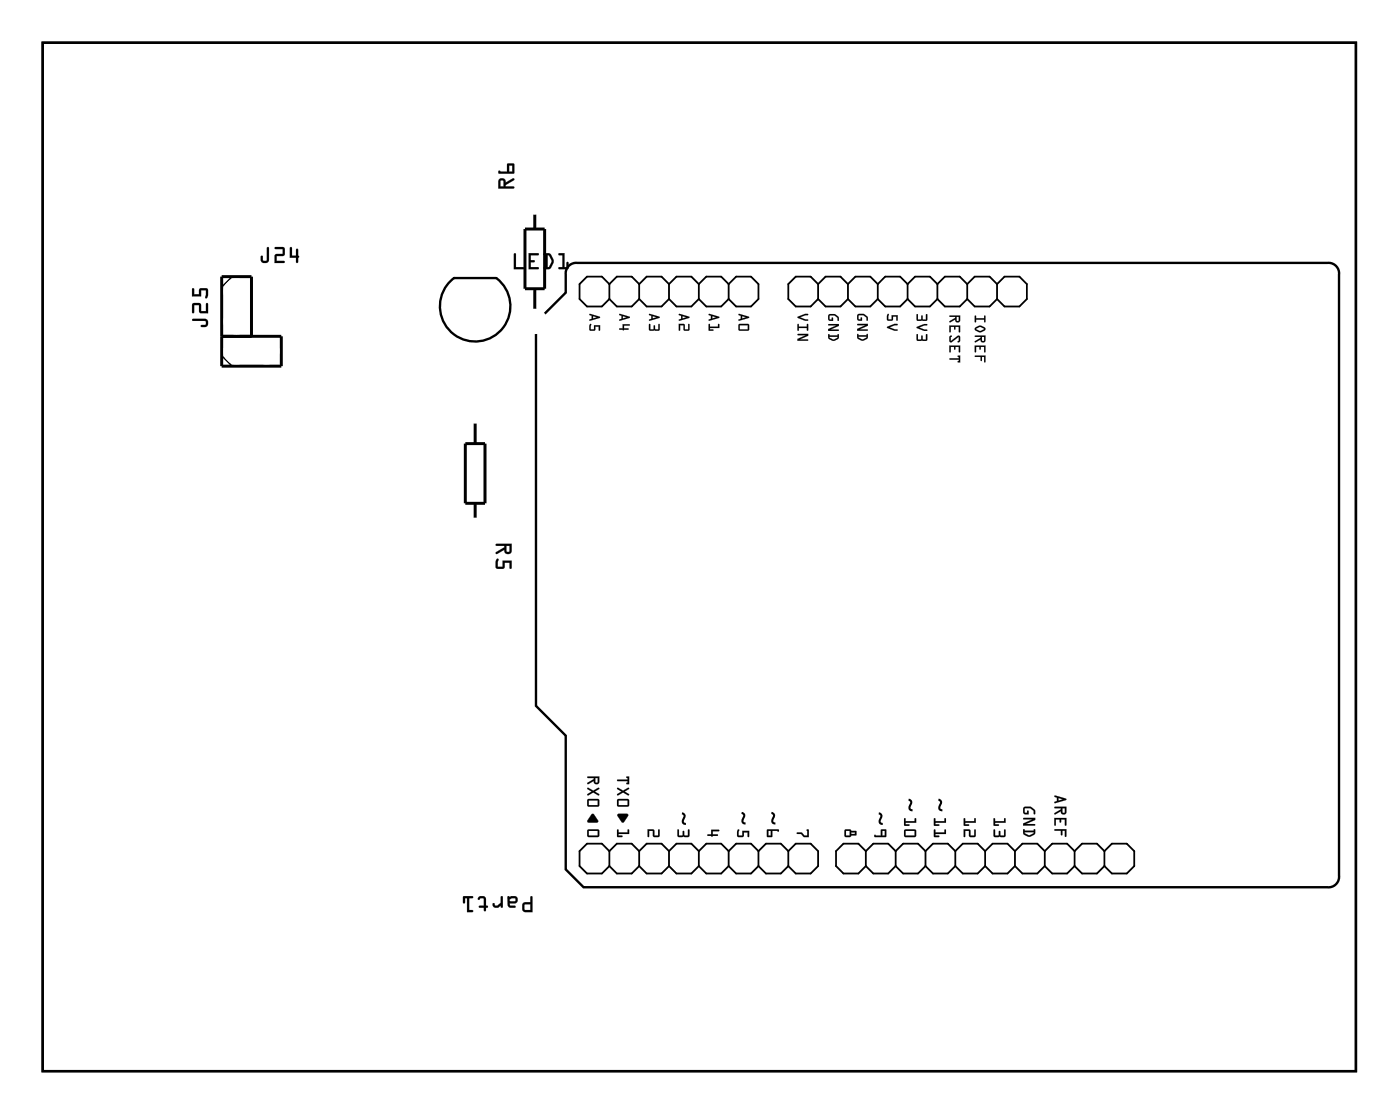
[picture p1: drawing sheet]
<svg xmlns="http://www.w3.org/2000/svg" width="119mm" height="95mm" viewBox="0 0 119 95" stroke-linecap="round" stroke-linejoin="round" font-family="sans-serif">
<path d="M3.6 3.6h111.9v87.6h-111.9zM38.3 24l.4-.3h3.6a3 3 0 0 1 .5 4.2 3 3 0 0 1-4.3 .4 3 3 0 0 1-.2-4.3zM48.4 22.7a.9 .9 0 0 1 .8-.3h63.8a.9 .9 0 0 1 1 1v51.1a.9 .9 0 0 1-1 1h-63.3l-1.5-1.5v-11.4l-2.5-2.5v-32.7l2.5-2.5v-1.9z" fill="none" stroke="#000" stroke-width=".2"/>
<path d="M3.6 3.6h111.9v87.6h-111.9z" fill="none" stroke="#000" stroke-width=".09"/>
<path d="M44.7 19.5h1.7v5.1h-1.7zM45.5 18.1v1.4M18.9 28.6h5.1v2.6h-5.1v-7.7h2.5v5.1M39.6 37.8h1.7v5h-1.7zM40.5 35.9v1.9M45.5 24.6v1.8M40.5 42.8v1.4" fill="none" stroke="#000" stroke-width=".25"/>
<g fill="none" stroke="#000" stroke-width=".15">
<path d="M51.9 24.2l-.6-.7h-1.3l-.6 .7v1.2l.6 .7h1.3l.6-.7M51.9 25.4l.6 .7h1.3l.6-.7M51.9 24.2v1.2M51.9 24.2l.6-.7h1.3l.6 .7M54.4 25.4l.7 .7h1.2l.7-.7M54.4 24.2v1.2M54.4 24.2l.7-.7h1.2l.7 .7M57 25.4l.6 .7h1.3l.6-.7M57 24.2l.6-.7h1.3l.6 .7M57 24.2v1.2M59.5 25.4l.7 .7h1.2l.7-.7M59.5 24.2l.7-.7h1.2l.7 .7"/>
<path d="M59.5 24.2v1.2M62.1 24.2l.6-.7h1.3l.6 .7v1.2l-.6 .7h-1.3l-.6-.7M62.1 24.2v1.2M69.7 24.2l-.7-.7h-1.2l-.7 .7v1.2l.7 .7h1.2l.7-.7M69.7 25.4l.6 .7h1.3l.6-.7M69.7 24.2l.6-.7h1.3l.6 .7M69.7 24.2v1.2M72.2 25.4l.7 .7h1.2l.7-.7M72.2 24.2l.7-.7h1.2l.7 .7M72.2 24.2v1.2M74.8 25.4l.6 .7h1.3l.6-.7M74.8 24.2l.6-.7h1.3l.6 .7"/>
<path d="M74.8 24.2v1.2M77.3 25.4l.6 .7h1.3l.6-.7M77.3 24.2l.6-.7h1.3l.6 .7M77.3 24.2v1.2M79.8 25.4l.7 .7h1.2l.7-.7M79.8 24.2l.7-.7h1.2l.7 .7M79.8 24.2v1.2M82.4 25.4l.6 .7h1.3l.6-.7M82.4 24.2l.6-.7h1.3l.6 .7M82.4 24.2v1.2M84.9 24.2l.7-.7h1.2l.7 .7v1.2l-.7 .7h-1.2l-.7-.7M84.9 24.2v1.2"/>
<path d="M51.9 72.4v1.3M51.9 72.4l-.6-.6h-1.3l-.6 .6v1.3l.6 .6h1.3l.6-.6M51.9 72.4l.6-.6h1.3l.6 .6M51.9 73.7l.6 .6h1.3l.6-.6M54.4 72.4v1.3M54.4 72.4l.7-.6h1.2l.7 .6M54.4 73.7l.7 .6h1.2l.7-.6M57 72.4v1.3M57 72.4l.6-.6h1.3l.6 .6M57 73.7l.6 .6h1.3l.6-.6M59.5 72.4v1.3M59.5 72.4l.7-.6h1.2l.7 .6"/>
<path d="M59.5 73.7l.7 .6h1.2l.7-.6M62.1 72.4v1.3M62.1 72.4l.6-.6h1.3l.6 .6M62.1 73.7l.6 .6h1.3l.6-.6M64.6 72.4v1.3M64.6 72.4l.6-.6h1.3l.6 .6M64.6 73.7l.6 .6h1.3l.6-.6M67.1 72.4l.7-.6h1.2l.7 .6v1.3l-.7 .6h-1.2l-.7-.6M67.1 72.4v1.3M73.7 72.4l-.6-.6h-1.3l-.6 .6v1.3l.6 .6h1.3l.6-.6M73.7 72.4l.7-.6h1.2l.7 .6M73.7 73.7l.7 .6h1.2l.7-.6"/>
<path d="M73.7 72.4v1.3M76.3 72.4l.6-.6h1.3l.6 .6M76.3 73.7l.6 .6h1.3l.6-.6M76.3 72.4v1.3M78.8 72.4l.7-.6h1.2l.7 .6M78.8 73.7l.7 .6h1.2l.7-.6M78.8 72.4v1.3M81.4 72.4l.6-.6h1.3l.6 .6M81.4 73.7l.6 .6h1.3l.6-.6M81.4 72.4v1.3M83.9 72.4l.6-.6h1.3l.6 .6M83.9 73.7l.6 .6h1.3l.6-.6"/>
<path d="M83.9 72.4v1.3M86.4 72.4l.7-.6h1.2l.7 .6M86.4 73.7l.7 .6h1.2l.7-.6M86.4 72.4v1.3M89 72.4l.6-.6h1.3l.6 .6M89 73.7l.6 .6h1.3l.6-.6M89 72.4v1.3M91.5 72.4l.7-.6h1.2l.7 .6M91.5 73.7l.7 .6h1.2l.7-.6M91.5 72.4v1.3M94.1 72.4l.6-.6h1.3l.6 .6v1.3l-.6 .6h-1.3l-.6-.6M94.1 72.4v1.3"/>
</g>
<g fill="#000">
<path d="M50.4 69.3h.2l.3 .5v.2l-.9-.1zM52.6 70.6h.1v.2h.7l.1-.2 .1 .4h-.9v.1h.3v.1h-.4zM52.6 69.3h.8l.1 .1-.5 .6-.4-.6zM55.2 70.6h.5v.5h.4v-.4v-.1l.1 .6h-.1h-.4l-.1-.1v-.4h-.3v.5h-.1zM57.7 70.6h.1v.5h.3l.1-.4 .1 .4h.3v-.4l.1-.1v.6h-.1h-.8l-.1-.1zM60.6 70.6h.6v.1l-.5 .1v.2h.4v.1l-.5 .1-.3-.1v-.1h.3zM62.9 70.6l.1 .1-.1 .4h.3v-.4h.6v.5h-.1v-.3h-.3l-.1 .3h-.4l-.1-.4zM67.9 70.9h.4l.2 .2h.3l-.1-.4 .1-.1 .1 .6h-.4l-.3-.2h-.3z"/>
<path d="M42.5 15.3a.32 .32 0 0 1 .4-.1 .32 .32 0 0 1 .2 .3l.6-.3 .1 .1-.7 .4v.2h.6l.1 .1h-1.4zM42.6 15.4v.5h.3v-.5zM42.5 14.5l.7 .1v-.7l.6 .1-.1 .8h-1.2l-.1-.1zM43.4 14.1v.5h.2v-.5z"/>
<path d="M42.5 15.2a.32 .32 0 0 1 .4 0 .32 .32 0 0 1 .2 .3l.6-.3a.1 .1 0 0 1 .1 0 .1 .1 0 0 1 0 .1l-.7 .4v.2h.6a.1 .1 0 0 1 .1 .1 .1 .1 0 0 1-.1 .1h-1.3v-.7zM42.5 15.3l-.1 .7h1.4l-.1-.1h-.6v-.2l.7-.4-.1-.1-.6 .4a.31 .31 0 0 0-.2-.4 .31 .31 0 0 0-.4 .1zM42.7 15.4l-.1 .5h.3v-.5zM42.6 15.4h.3v.5h-.3zM42.5 14.5l.7 .1v-.7l.6 .1v.8h-1.3l-.1-.1zM42.5 14.6v.2h1.2l.1-.8-.6-.1v.7zM43.4 14.1v.5h.2v-.5zM43.4 14.1h.2v.5h-.2z"/>
<path d="M16.4 27.2l1.1-.1a.36 .36 0 0 1 .2 .4 .36 .36 0 0 1-.2 .3h-.3l-.1-.1h.1l.3-.1v-.3h-1.1zM16.4 25.8h.6l.1 .2v.5h.4v-.6l.2-.1v.9l-.7-.1v-.6h-.5v.6l-.1 .1zM16.4 24.6h.1v.4h.4l.1-.4 .6-.1 .1 .2v.4a.15 .15 0 0 1 0 .2 .15 .15 0 0 1-.2 0v-.6h-.4v.5h-.7z"/>
<path d="M16.4 27.2l1.1-.1a.37 .37 0 0 1 .2 .4 .37 .37 0 0 1-.2 .3h-.3a.1 .1 0 0 1-.1-.1 .1 .1 0 0 1 .1-.1h.3v-.3h-1.1zM16.4 27.2v.1h1.1v.3l-.4 .1 .1 .1h.3a.35 .35 0 0 0 .2-.3 .35 .35 0 0 0-.2-.4zM16.4 25.8h.7v.7h.4v-.6a.1 .1 0 0 1 .1-.1 .1 .1 0 0 1 .1 .1v.8l-.7-.1v-.6h-.5v.6a.1 .1 0 0 1-.1 .1 .1 .1 0 0 1-.1-.1zM16.4 25.8v.8h.1v-.6h.5v.6l.7 .1v-.9l-.1 .1v.6h-.5v-.5l-.1-.2zM16.4 24.5l.1 .1v.4h.4l.1-.4 .6-.1 .1 .2-.1 .6a.1 .1 0 0 1-.1 .1 .1 .1 0 0 1 0-.1v-.6h-.4v.5h-.8zM16.4 24.6v.6h.7v-.5h.5l-.1 .6v.1l.1-.1 .1-.6-.1-.2-.6 .1v.5h-.5v-.5z"/>
<path d="M22.7 21l.2 .1v1a.37 .37 0 0 1-.3 .3 .37 .37 0 0 1-.4-.3v-.2a.1 .1 0 0 1 .1-.1 .1 .1 0 0 1 .1 .1v.3h.3zM22.8 21.1l-.1 1.1h-.3l-.1-.4h-.1v.3a.35 .35 0 0 0 .4 .3 .35 .35 0 0 0 .3-.3v-1zM23.4 21h.7l.2 .1-.1 .6-.6 .1v.4h.6a.1 .1 0 0 1 .1 .1 .1 .1 0 0 1-.1 .1h-.8v-.7l.7-.1v-.4h-.7zM23.4 21.1v.1h.7v.4l-.7 .1v.7h.8v-.2h-.6v-.4l.6-.1v-.6l-.1-.1zM24.7 21l.2 .1v.7h.3v-.5a.1 .1 0 0 1 .1-.1 .1 .1 0 0 1 .1 .1v.5a.09 .09 0 0 1 .1 0 .09 .09 0 0 1-.1 .1v.4a.1 .1 0 0 1-.1 .1 .1 .1 0 0 1-.1-.1v-.4h-.5zM24.7 21.1v.8h.5v.4l.1 .1 .1-.5h.1l-.1-.1v-.6h-.2v.6h-.3v-.7z"/>
<path d="M22.8 21l.1 .1v1a.36 .36 0 0 1-.3 .3 .36 .36 0 0 1-.4-.3v-.3h.1h.1v.4h.3zM23.4 21h.7l.1 .1v.6l-.6 .1v.4h.6v.2h-.8v-.7l.7-.1v-.4h-.7zM24.7 21l.2 .1v.7h.3v-.6h.2v.6l.1 .1h-.1l-.1 .5-.1-.1v-.4h-.5z"/>
<path d="M43.8 21.6h.2l-.1 1.1h.6a.1 .1 0 0 1 .1 .1 .1 .1 0 0 1-.1 .1h-.7zM43.8 21.6v1.3h.8v-.2h-.7v-1.1zM45 21.5h.8a.1 .1 0 0 1 .1 .1 .1 .1 0 0 1-.1 .1h-.6v.4h.3a.1 .1 0 0 1 .1 .1 .1 .1 0 0 1-.1 .1h-.3v.4h.6a.1 .1 0 0 1 .1 .1 .1 .1 0 0 1-.1 .1h-.8zM45 21.5v1.4h.8v-.2h-.6v-.4h.3v-.1l-.3-.1v-.4h.6l.1-.1zM46.3 21.6h.5l.4 .6-.3 .6-.5 .1a.1 .1 0 0 1-.1-.1 .1 .1 0 0 1 .1-.1h.1v-1h-.2zM46.3 21.6v.1h.2v1h-.2v.2h.5l.3-.5v-.3l-.3-.5zM46.6 21.7v1h.2l.2-.5-.2-.4zM46.6 21.7l.2 .1 .2 .4-.3 .5h-.1zM47.6 21.6l.5-.1v1.2h.1v-.3a.1 .1 0 0 1 .1-.1 .1 .1 0 0 1 .1 .1v.5h-.8a.1 .1 0 0 1-.1-.1 .1 .1 0 0 1 .1-.1h.3v-1h-.3zM47.6 21.6v.1h.3v1h-.3v.2h.8v-.6h-.1v.4h-.2v-1.2z"/>
<path d="M43.8 21.6h.1v1.1h.7v.2h-.8zM45 21.5l.9 .1-.1 .1h-.6v.4h.3l.1 .1-.1 .1h-.3v.4h.6v.2h-.8zM46.3 21.6h.5a.8 .8 0 0 1 .1 1.2l-.1 .1h-.5v-.1l.2-.1v-1h-.2zM46.6 21.7v1h.1l.3-.5-.2-.4zM47.6 21.6l.5-.1v1.2h.1l.1-.4h.1v.6h-.8v-.2h.3v-1h-.3z"/>
<path d="M50.2 26.7l.9 .3-.9 .3v-.1l.2-.1v-.2l-.2-.1zM50.5 26.9v.2l.3-.1zM50.3 27.6h.1l-.1 .4h.3v-.3h.5v.4h-.1v-.3h-.3v.3h-.4l-.1-.3z"/>
<path d="M50.2 26.7l.9 .2v.1l-.9 .3v-.1l.2-.1v-.2l-.2-.1zM50.2 26.7v.1l.2 .1v.2l-.2 .1 .1 .1 .8-.3zM50.5 26.9v.2l.3-.1zM50.5 26.9l.4 .1-.4 .1zM50.3 27.6h.1l-.1 .4h.3v-.3h.5v.4h-.1v-.3h-.3v.3h-.4l-.1-.3zM50.3 27.6l-.1 .2 .1 .3h.4v-.3h.3v.3h.1v-.4h-.5v.3h-.3l.1-.4z"/>
<path d="M52.7 26.7l.9 .3-.8 .3-.1-.1 .2-.1v-.2l-.1-.1zM53 26.9v.2l.4-.1zM53 27.6h.6v.1h-.5v.2h.4v.1l-.4 .1-.4-.1 .1-.1h.2z"/>
<path d="M52.7 26.7l.9 .2 .1 .1-.9 .3-.1-.1 .2-.1v-.2l-.1-.1zM52.8 26.7v.1l.1 .1v.2l-.2 .1 .1 .1 .8-.3zM53 26.9v.2l.4-.1zM53 26.9l.4 .1-.4 .1zM53 27.6h.6v.1h-.5v.2h.4v.2h-.4h-.4l.1-.2h.2zM53 27.6v.4h-.2l.3 .1 .4-.1h-.4v-.3h.5v-.1z"/>
<path d="M55.3 26.7l.9 .3-.9 .3v-.1l.2-.1v-.2l-.2-.1zM55.6 26.9v.2l.3-.1zM55.3 27.6h.1v.4h.3v-.3l.1 .3h.3v-.4h.1v.5l-.1 .1-.8-.1v-.1z"/>
<path d="M55.3 26.7l.8 .2 .1 .1-.9 .3v-.1l.2-.1v-.2l-.2-.1zM55.3 26.7v.1l.2 .1v.2l-.2 .1v.1l.9-.3zM55.6 26.9v.2l.3-.1zM55.6 26.9l.3 .1-.3 .1zM55.3 27.6h.1v.4h.2l.1-.3 .1 .3h.3v-.4h.1v.5l-.1 .1-.8-.1v-.1zM55.3 27.6v.5h.8h.1v-.5h-.1v.4h-.3l-.1-.3v.3h-.3v-.4z"/>
<path d="M57.8 26.7l.9 .3-.9 .3v-.1l.2-.1v-.2l-.2-.1zM58.1 26.9v.2l.4-.1zM57.8 27.6h.5v.4h.3v-.4h.1v.5h-.4l-.1-.4h-.3v.4h-.1z"/>
<path d="M57.8 26.7l.9 .2v.1l-.9 .3v-.1l.2-.1v-.2l-.2-.1zM57.8 26.7l.1 .1 .1 .1v.2l-.2 .1 .1 .1 .8-.3zM58.1 26.9v.2l.4-.1zM58.1 26.9l.4 .1-.4 .1zM57.8 27.6h.5v.4h.3v-.4h.1v.5h-.4l-.1-.4h-.3v.4l-.1 .1zM57.8 27.6v.5h.1v-.4h.3l.1 .4h.4v-.5h-.1v.4h-.3v-.4z"/>
<path d="M60.4 26.7l.9 .3-.9 .3v-.1l.2-.1v-.2l-.2-.1zM60.7 26.9v.2l.3-.1zM60.4 27.6h.1v.2h.7v-.2l.1 .3h-.8v.1h.2l.1 .1h-.4z"/>
<path d="M60.4 26.7l.8 .2 .1 .1-.9 .3v-.1l.2-.1v-.2l-.2-.1zM60.4 26.7v.1l.2 .1v.2l-.2 .1v.1l.9-.3zM60.7 26.9v.2l.3-.1zM60.7 26.9l.3 .1-.3 .1zM60.4 27.6h.1v.2h.7l-.1-.2h.1l.1 .3h-.8v.1h.2l.1 .1-.4 .1zM60.4 27.6v.5h.4l-.1-.1h-.2v-.1h.8l-.1-.3v.2h-.7v-.2z"/>
<path d="M62.9 26.7l.9 .3-.9 .3v-.1l.2-.1v-.2l-.2-.1zM63.2 26.9v.2l.3-.1zM62.9 27.6h.8l.1 .5-.1 .1-.7-.1-.1-.1zM63 27.7v.3h.7v-.3z"/>
<path d="M62.9 26.7l.9 .2v.1l-.9 .3v-.1l.2-.1v-.2l-.2-.1zM62.9 26.7v.1l.2 .1v.2l-.2 .1 .1 .1 .8-.3zM63.2 26.9v.2l.3-.1zM63.2 26.9l.4 .1-.4 .1zM62.9 27.6h.8l.1 .1v.4l-.1 .1-.7-.1-.1-.1zM62.9 27.6v.4l.1 .1h.7h.1l-.1-.5zM63 27.7v.3h.7v-.3zM63 27.7h.7v.3h-.7z"/>
<path d="M67.9 27l.7-.3h.2v.1l-.7 .2 .7 .2v.1h-.2l-.6-.2zM67.9 27.6h.1v.2h.7v-.2h.1v.5h-.1v-.2h-.7v.2zM67.9 28.4h.9v.2l-.7 .3h.7v.1h-.9v-.2l.7-.3h-.6z"/>
<path d="M67.9 27l.7-.3h.2v.1l-.7 .2 .7 .2v.1h-.2l-.6-.2zM68 27v.1l.6 .2h.2l-.7-.3 .7-.2v-.1h-.2zM67.9 27.6h.1v.2h.7v-.2h.1v.5h-.1v-.2h-.7v.2v.1zM67.9 27.6l.1 .5v-.2h.7v.2h.1v-.5l-.1 .2h-.7v-.2zM67.9 28.4h.9v.2l-.7 .3h.7v.1h-.9v-.2l.7-.3h-.6zM67.9 28.4l.1 .1h.7l-.8 .3v.2h.9v-.1h-.7l.7-.3v-.2z"/>
<path d="M70.6 26.8v-.1a.58 .58 0 0 1 .9 .6h-.2v-.2l-.2-.2-.4-.1v.4h.1l.1-.2 .1 .3h-.4l-.1-.2zM70.5 27.6h1v.1l-.8 .3h.7v.1l-.9 .1v-.2l.7-.3h-.6zM70.5 28.4l.2 .1h.6l.1-.1v.4a.54 .54 0 0 1-.8 .1l-.1-.1zM70.7 28.7l.3 .2 .3-.2z"/>
<path d="M70.6 26.8h.6l.2 .2 .1 .3h-.2v-.2l-.2-.2h-.4v.3h.1v-.1l.1-.1 .1 .3h-.4l-.1-.2zM70.6 26.8l-.1 .3 .1 .2h.4l-.1-.3-.1 .2h-.1v-.4l.4 .1 .2 .1 .1 .3v-.2v-.2a.66 .66 0 0 0-.8-.1zM70.5 27.6h1v.1l-.8 .3h.7l.1 .1-1 .1v-.2l.7-.3h-.6zM70.6 27.6v.1h.7l-.8 .3v.2l.9-.1h-.7l.8-.4v-.1zM70.5 28.4h.1l.1 .1h.6l.1-.1v.4l-.3 .2h-.2l-.3-.2zM70.6 28.5v.3l.3 .2h.2l.3-.2v-.4l-.1 .2h-.7zM70.7 28.7l.3 .2 .3-.2zM70.6 28.7h.7l-.3 .2-.3-.1z"/>
<path d="M73.1 26.8v-.1a.58 .58 0 0 1 .8 .5l-.1 .1v-.3l-.2-.1-.4-.1-.1 .3 .2 .1 .1-.2v.3h-.3l-.1-.2zM73 27.6h.9v.1l-.7 .3h.7v.1l-.9 .1v-.2l.7-.3h-.6zM73 28.4l.1 .1h.7l.1-.1v.4a.54 .54 0 0 1-.8 .1l-.1-.2zM73.1 28.7l.4 .2 .3-.2z"/>
<path d="M73 26.8h.6l.3 .2v.3h-.1v-.3l-.2-.1-.4-.1-.1 .3 .2 .1v-.2h.1v.3h-.3l-.1-.2zM73.1 26.8l-.1 .3 .1 .2h.3v-.3l-.1 .2-.2-.1 .1-.3 .4 .1 .2 .1 .1 .3v-.2l-.1-.2a.66 .66 0 0 0-.7-.1zM73 27.6h.9v.1l-.7 .3h.7v.1l-.9 .1v-.2l.7-.3h-.6zM73 27.6l.1 .1h.6l-.7 .3v.2l.9-.1v-.1h-.7l.7-.3v-.1zM73 28.4h.1v.1h.7l.1-.1v.3l-.3 .3h-.2l-.4-.2zM73 28.4v.4l.3 .2h.3l.3-.3v-.3l-.1 .1h-.7zM73.1 28.7l.4 .2 .3-.2zM73.1 28.6l.7 .1-.3 .2-.4-.1z"/>
<path d="M75.6 26.7l.1 .1v.4h.2v-.4h.6v.5h-.2v-.4h-.2l-.1 .4h-.4l-.1-.4zM75.5 27.8l.7-.2h.2v.1l-.6 .2 .6 .1 .1 .1-.3 .1-.6-.3z"/>
<path d="M75.6 26.7l.1 .1v.4h.2v-.4h.6v.5h-.2v-.4h-.2l-.1 .4h-.4l-.1-.4zM75.6 26.7l-.1 .2 .1 .4h.4l.1-.4h.2v.4h.1l.1-.5h-.6v.4h-.2v-.4zM75.5 27.8l.7-.2h.2v.1l-.6 .2 .6 .1 .1 .1-.3 .1-.6-.3zM75.6 27.8v.1l.6 .3 .2-.1-.7-.2 .7-.2v-.1h-.2z"/>
<path d="M78.1 26.7l.1 .1v.4h.2l.1-.4 .1 .4h.3v-.4v-.1l.1 .5-.1 .1h-.8v-.1zM78.1 27.8l.6-.2h.2v.1l-.6 .2 .6 .2h.1l-.3 .1-.6-.3zM78.1 28.4l.1 .1v.4h.2l.1-.4 .1 .4h.3v-.4v-.1l.1 .5-.1 .1h-.8v-.1z"/>
<path d="M78.1 26.7l.1 .1v.4h.2l.1-.4 .1 .4h.3v-.4v-.1l.1 .5-.1 .1h-.8v-.1zM78.1 26.7v.6h.8l.1-.1-.1-.5v.1v.4h-.3l-.1-.4-.1 .4h-.2v-.4zM78.1 27.8l.6-.2h.2v.1l-.6 .2 .6 .1 .1 .1-.3 .1-.6-.3zM78.1 27.8v.1l.6 .3 .3-.1-.7-.2 .6-.2v-.1h-.2zM78.1 28.4l.1 .1v.4h.2l.1-.4 .1 .4h.3v-.4v-.1l.1 .5-.1 .1h-.8v-.1zM78.1 28.5v.5h.8l.1-.1-.1-.5v.1v.4h-.3l-.1-.3-.1 .3h-.2v-.4z"/>
<path d="M80.9 26.9h.9v.4a.21 .21 0 0 1-.3 .1 .21 .21 0 0 1-.1-.2l-.5 .2v-.1l.5-.2v-.1h-.5zM81.5 27v.3h.1l.1-.3zM80.9 27.7h.9v.6h-.1v-.5h-.3l-.1 .3v-.3h-.3v.4l-.1 .1zM80.9 28.6h.2l-.1 .1v.3l.7-.4 .1 .1v.3l-.2 .1 .1-.1-.1-.3-.7 .4v-.1zM80.9 29.4h.9v.6h-.1v-.5h-.3l-.1 .3v-.3h-.3v.4l-.1 .1zM80.9 30.5h.8l-.1-.2h.2v.5h-.2l.1-.2h-.8z"/>
<path d="M80.9 26.9l.9-.1v.5a.22 .22 0 0 1-.3 .1 .22 .22 0 0 1-.1-.2l-.5 .2v-.1l.5-.2v-.1h-.5zM80.9 26.9v.1h.5v.1l-.5 .2v.1l.5-.2a.21 .21 0 0 0 .1 .2 .21 .21 0 0 0 .3-.1v-.4zM81.5 27v.3h.1l.1-.3zM81.5 27h.2l-.1 .3h-.1zM80.9 27.7h.9v.6h-.1v-.5h-.3l-.1 .3v-.3h-.3v.4l-.1 .1zM80.9 27.7v.6l.1-.1v-.4h.3v.3l.1-.3h.3v.5h.1v-.6zM80.9 28.6h.2l-.1 .1v.3l.6-.4h.1l.1 .1v.3l-.1 .1h-.1l.1-.1-.1-.3-.5 .4h-.2v-.1zM80.9 28.6v.4v.1l.7-.4 .1 .3-.1 .1 .2-.1v-.3l-.1-.1h-.1l-.6 .4v-.3l.1-.1zM80.9 29.4h.9v.6h-.1v-.5h-.3l-.1 .3v-.3h-.3v.4l-.1 .1zM80.9 29.4v.6l.1-.1v-.4h.3v.3l.1-.3h.3v.5h.1v-.6zM80.9 30.5h.8l-.1-.2h.2v.6l-.2-.1 .1-.2h-.8zM80.9 30.5v.1h.8l-.1 .2h.2v-.5h-.2l.1 .2z"/>
<path d="M83 26.9h.1v.2h.7v-.2h.1v.5h-.1v-.2h-.7v.2zM83.1 27.9l.4-.2 .4 .2v.1l-.5 .3-.3-.2zM83.1 28l.4 .2 .3-.2-.3-.2zM83 28.6h.9v.4a.21 .21 0 0 1-.2 .1 .21 .21 0 0 1-.2-.2l-.4 .2h-.1l.5-.3v-.1h-.4zM83.6 28.7v.3h.2v-.3zM83 29.4h.9v.6h-.1v-.5h-.3v.3l-.1-.3h-.3v.4v.1zM83 30.3h.9v.5h-.1v-.4h-.2v.3l-.1-.3h-.4z"/>
<path d="M83 26.9h.1v.2h.7v-.2h.1v.5h-.1v-.2h-.7v.2h-.1zM83 26.9l.1 .5v-.2h.7v.2h.1v-.5l-.1 .2h-.7v-.2zM83.1 27.9l.4-.2 .4 .2v.1l-.5 .3-.3-.2zM83.1 27.9v.2l.3 .2h.2l.3-.3-.1-.1-.3-.2zM83.1 28l.4 .2 .3-.2-.3-.2zM83.1 28l.4-.2 .3 .2-.3 .2zM83 28.6h.9v.4a.22 .22 0 0 1-.2 .1 .22 .22 0 0 1-.2-.2l-.5 .2 .5-.3v-.1h-.5zM83 28.6l.1 .1h.4v.1l-.5 .2 .1 .1 .4-.2a.21 .21 0 0 0 .2 .2 .21 .21 0 0 0 .2-.1v-.4zM83.6 28.7v.3h.2v-.3zM83.6 28.7h.2v.3h-.2zM83 29.4h.9v.6h-.1v-.5h-.3v.3l-.1-.3h-.3v.4l-.1 .1zM83 29.4l.1 .6v-.1v-.4h.3l.1 .3v-.3h.3v.5h.1v-.6zM83 30.3h.9v.5h-.1v-.4h-.2v.3l-.1-.3h-.5zM83 30.3l.1 .1h.4l.1 .3v-.3h.2v.4h.1v-.5z"/>
<path d="M42.2 46.3h1.4v.6a.31 .31 0 0 1-.4 .3 .31 .31 0 0 1-.2-.4l-.7 .3-.1-.1 .8-.4v-.1h-.7zM43.1 46.5v.4l.2 .1 .1-.5zM42.3 47.6h.2l-.1 .6h.4v-.5h.8v.7h-.2v-.5h-.4l-.1 .5h-.6l-.1-.2v-.4z"/>
<path d="M42.2 46.3h1.4v.6a.32 .32 0 0 1-.4 .3 .32 .32 0 0 1-.2-.4l-.6 .4a.11 .11 0 0 1-.2-.1 .1 .1 0 0 1 .1-.1l.7-.4v-.1h-.7zM42.2 46.3l.1 .1 .7 .1v.1l-.7 .4v.1l.7-.3a.31 .31 0 0 0 .2 .4 .31 .31 0 0 0 .4-.3v-.6zM43.1 46.5v.4l.2 .1 .1-.5zM43.1 46.5h.3l-.1 .5-.2-.1zM42.3 47.6h.2l-.1 .6h.4v-.5h.8v.6a.1 .1 0 0 1-.1 .1 .1 .1 0 0 1-.1-.1v-.4h-.4v.4l-.1 .1h-.6l-.1-.6zM42.3 47.6l-.1 .2v.4l.1 .2h.6l.1-.5h.4v.5h.2v-.7h-.8v.5h-.4l.1-.6z"/>
<path d="M44.6 76.9l.6-.1v-.5h.1v1.3h-.7l-.1-.2zM44.7 77v.4l.5 .1v-.5zM43.2 76.3l.2 .1 .4-.1a.31 .31 0 0 1 .3 .3 .31 .31 0 0 1-.3 .3h-.4v.1l.1 .1h.4v.2l-.6-.1-.1-.2zM43.4 76.6l.1 .1h.4v-.1l-.1-.2zM42 76.9h.1l.1 .2h.2l.2-.3 .1-.5h.1v.9h-.1l-.1-.1-.2 .1a.33 .33 0 0 1-.3 0 .33 .33 0 0 1-.1-.3zM40.8 76.3h.3l.3 .1v.7l.2 .1-.2 .1-.1 .2h-.1v-.2l-.4-.1v-.1h.4v-.6l-.2-.1-.3 .2v-.1zM39.5 76.3h.8l-.1 .1h-.2v1.1h.2v.1h-.4v-1.2h-.2v.4l-.1 .1z"/>
<path d="M44.6 76.9l.6-.1v-.4a.1 .1 0 0 1 .1-.1 .1 .1 0 0 1 .1 .1v1.2h-.7h-.1l-.1-.2zM44.6 76.9l-.1 .2 .1 .4 .7 .1v-1.3h-.1v.5zM44.7 77v.4l.5 .1v-.5zM44.7 77h.5v.5l-.5-.1zM43.2 76.3l.2 .1 .4-.1a.32 .32 0 0 1 .3 .3 .32 .32 0 0 1-.3 .3h-.4l.1 .2h.3a.1 .1 0 0 1 .1 .1 .1 .1 0 0 1-.1 .1l-.4-.1-.1-.1zM43.3 76.3l-.1 .7 .1 .2h.6v-.1h-.4l-.1-.1v-.1h.4a.31 .31 0 0 0 .3-.3 .31 .31 0 0 0-.3-.3l-.4 .1zM43.4 76.6l.1 .1h.3l.1-.1-.1-.1-.2-.1zM43.4 76.5l.2-.1h.2l.1 .2v.1h-.4zM42 76.9h.1l.1 .2h.2l.2-.3v-.4a.1 .1 0 0 1 .1-.1 .1 .1 0 0 1 .1 .1v.8a.1 .1 0 0 1-.1 .1 .1 .1 0 0 1-.1-.1v-.1l-.2 .2a.33 .33 0 0 1-.3-.1 .33 .33 0 0 1-.1-.3zM42 76.9a.33 .33 0 0 0 .4 .3l.3-.2v.2h.1v-.9h-.1v.5l-.3 .3h-.2l-.1-.2zM40.8 76.3h.3h.2l.1 .2v.6h.1a.1 .1 0 0 1 .1 .1 .1 .1 0 0 1-.1 .1h-.1v.2a.1 .1 0 0 1-.1 .1 .1 .1 0 0 1-.1-.1v-.2h-.3a.1 .1 0 0 1-.1-.1 .1 .1 0 0 1 .1-.1h.3v-.6h-.2l-.3 .1v-.1zM40.8 76.3l-.1 .2 .1 .1 .2-.2h.2v.1v.6h-.4v.1l.4 .1v.2h.1l.1-.2 .2-.1-.2-.1v-.7l-.3-.1zM39.5 76.3h.7a.1 .1 0 0 1 .1 .1 .1 .1 0 0 1-.1 .1l-.2-.1v1.1l.2-.1a.1 .1 0 0 1 .1 .1 .1 .1 0 0 1-.1 .1h-.4v-1.2h-.2v.4a.1 .1 0 0 1-.1 .1 .1 .1 0 0 1-.1-.1zM39.5 76.3v.6l.1-.1v-.4h.2v1.2h.4v-.1h-.3v-1.1h.3l.1-.1z"/>
<path d="M50 66.1h1v.4a.24 .24 0 0 1-.2 .2 .24 .24 0 0 1-.2-.2l-.5 .2-.1-.1 .6-.3v-.1h-.5zM50.7 66.2v.4h.2v-.4zM50 67.1l.5 .2 .5-.3v.2l-.3 .2 .3 .3h-.1l-.4-.3-.4 .3-.1-.1 .4-.2-.4-.2zM50.1 68h.9v.1v.5l-.1 .1-.8-.1-.1-.1zM50.1 68.1v.4h.8v-.4z"/>
<path d="M50 66.1h1v.4a.24 .24 0 0 1-.2 .3 .24 .24 0 0 1-.2-.3l-.5 .2-.1-.1 .6-.3v-.1h-.5zM50 66.1l.1 .1h.5v.1l-.6 .3 .1 .1 .5-.2a.23 .23 0 0 0 .2 .2 .23 .23 0 0 0 .2-.2v-.4zM50.7 66.2v.4h.2v-.4zM50.7 66.2h.2v.4h-.2zM50 67.1l.5 .2 .5-.3v.2l-.3 .2 .3 .3h-.1l-.4-.3-.4 .3-.1-.1 .4-.2-.4-.2zM50 67.1v.1l.4 .2-.4 .2 .1 .1 .4-.3 .4 .3h.1l-.4-.3 .4-.2v-.1l-.5 .2zM50 68h1v.1v.5l-.1 .1h-.8l-.1-.2zM50.1 68l-.1 .5 .1 .1 .8 .1 .1-.1v-.5v-.1zM50.1 68.1v.4h.8v-.4zM50.1 68.1h.8v.4h-.8z"/>
<path d="M50.1 70.6h.9v.1v.5h-.1h-.8l-.1-.1zM50.1 70.7v.4h.8v-.4z"/>
<path d="M50 70.6h1v.1v.5l-.1 .1-.8-.1-.1-.1zM50.1 70.6l-.1 .5 .1 .1h.8h.1v-.5v-.1zM50.1 70.7v.4h.8v-.4zM50.1 70.7h.8v.4h-.8z"/>
<path d="M50.4 69.3h.2l.3 .5v.2h-.8h-.1zM50.4 69.3l-.4 .6 .9 .1v-.2l-.3-.5z"/>
<path d="M52.6 70.6h.1v.2h.7v-.2h.1l.1 .4h-.9v.1h.3v.1h-.4zM52.6 70.6v.6h.4v-.1h-.3v-.1h.9l-.1-.4v.3h-.8v-.3z"/>
<path d="M52.6 69.3h.8l.1 .1-.5 .6-.4-.6zM52.6 69.3v.1l.4 .6 .5-.6-.1-.1z"/>
<path d="M52.6 66.4l.8-.1-.1-.2h.3v.6h-.3l.1-.2h-.8zM52.6 67.1l.5 .2 .4-.3v.2l-.3 .2 .4 .3h-.1l-.4-.3-.5 .3v-.1l.3-.2-.3-.2zM52.6 68h.9l.1 .1v.5l-.2 .1-.8-.1v-.1zM52.7 68.1v.4h.7v-.4z"/>
<path d="M52.6 66.4l.8-.1-.1-.2h.3v.7l-.3-.1 .1-.2h-.8zM52.6 66.4v.1h.9v.1l-.2 .1h.3v-.6h-.3l.2 .1v.2zM52.6 67.1l.5 .2 .4-.3 .1 .2-.4 .2 .4 .3h-.1l-.4-.3-.5 .3v-.1l.3-.2-.3-.2zM52.6 67.1v.1l.3 .2-.3 .2v.1l.5-.3 .4 .3h.1l-.4-.3 .3-.2v-.1l-.4 .2zM52.6 68h.9l.1 .1v.5l-.2 .1h-.8l-.1-.2zM52.6 68v.5v.1l.8 .1 .2-.1v-.5l-.1-.1zM52.7 68.1v.4h.7v-.4zM52.7 68.1h.8v.4h-.8z"/>
<path d="M55.1 70.6h.6v.5h.4l-.1-.4 .1-.1 .1 .6-.1 .1-.4-.1-.1-.1v-.4h-.3v.5h-.1zM55.2 70.6v.6h.1v-.5h.3l.1 .5h.4h.1l-.1-.6v.1v.4h-.4v-.5z"/>
<path d="M57.7 70.6h.1v.5h.3l.1-.4 .1 .4h.3v-.4l.1-.1v.6l-.1 .1-.8-.1-.1-.1zM57.7 70.6v.5l.1 .1h.8h.1v-.6l-.1 .1v.4h-.3l-.1-.4-.1 .4h-.3v-.5z"/>
<path d="M60.6 70.6h.7l-.1 .2h-.5v.2h.4v.1h-.4l-.1 .1-.4-.1 .1-.1h.3zM60.6 70.6v.4h-.3v.1l.3 .1 .5-.1v-.1h-.4v-.3h.5v-.1z"/>
<path d="M62.9 70.6l.1 .1-.1 .4h.3v-.4h.6v.5h-.1v-.3h-.3l-.1 .3h-.4l-.1-.4zM62.9 70.6l-.1 .2 .1 .4h.4l.1-.4h.3v.4h.1v-.5h-.6v.4h-.3l.1-.4z"/>
<path d="M65.3 70.6h1v.1v.1l-.5-.1v.5h-.4h-.1zM65.4 70.7v.4h.3v-.4z"/>
<path d="M65.3 70.6h1l.1 .1-.1 .1-.1-.1h-.4v.5l-.4 .1-.1-.1zM65.3 70.6l.1 .6h.4v-.5l.5 .1v-.1v-.1zM65.4 70.7v.4h.3v-.4zM65.4 70.7h.3v.4h-.3z"/>
<path d="M67.9 70.9l.4-.1 .2 .3h.3l-.1-.4 .1-.1 .1 .7-.4-.1-.3-.2h-.3zM67.9 70.9v.1h.3l.3 .2h.4l-.1-.6-.1 .1 .1 .4h-.3l-.2-.2z"/>
<path d="M72 70.6h.4l.1 .1h.4v.4h-.4l-.1 .1h-.4l-.1-.1zM72.1 70.7v.4h.3v-.4zM72.5 70.9v.1h.3v-.1z"/>
<path d="M72 70.6h.4l.1 .1h.4l.1 .4h-.5l-.1 .2-.4-.1-.1-.1zM72 70.6l-.1 .5 .1 .1h.4l.1-.1h.4v-.4h-.4l-.1-.1zM72.1 70.7v.4h.3v-.4zM72 70.7h.4v.4h-.4zM72.5 70.9v.1h.3v-.1zM72.5 70.8h.3v.2h-.3z"/>
<path d="M74.5 71.1h.5v-.5h.5l-.1 .6h-.9zM75.2 70.7v.4h.2v-.4z"/>
<path d="M74.5 71.1h.5v-.5h.5l-.1 .6-.9 .1zM74.5 71.1v.1h.9l.1-.6h-.5v.5zM75.2 70.7v.4h.2v-.4zM75.1 70.7h.3v.4h-.3z"/>
<path d="M77 69.6l.1 .1v.2h.8v-.2l.1-.1v.4h-.9v.2h.3h.1l-.5 .1zM77 70.6h.9l.1 .1v.5h-.1h-.8l-.1-.1zM77.1 70.7v.4h.8v-.4z"/>
<path d="M77 69.6l.1 .1v.2h.8v-.2l.1-.1v.4h-.9v.2h.3l.1 .1h-.5zM77 69.7v.6l.5-.1h-.1h-.3v-.2h.9v-.4l-.1 .1v.2h-.8v-.2zM77 70.6h.9l.1 .1v.5l-.1 .1-.8-.1-.1-.1zM77 70.6v.5l.1 .1h.8h.1v-.5l-.1-.1zM77.1 70.7v.4h.8v-.4zM77.1 70.7h.8v.4h-.8z"/>
<path d="M79.6 69.6l.1 .1v.2h.7v-.2l.1-.1 .1 .4h-.9v.2h.3l-.4 .1zM79.6 70.6h.1v.2h.7v-.2h.1l.1 .4h-.9v.1h.3v.1h-.4z"/>
<path d="M79.6 69.6l.1 .1v.2h.7v-.2l.1-.1 .1 .4h-.9v.2h.3v.1h-.4zM79.6 69.7v.6l.4-.1h-.3v-.2h.9l-.1-.4-.1 .1v.2h-.7v-.2zM79.6 70.6h.1v.2h.7v-.2h.1l.1 .4h-.9v.1h.3v.1h-.4zM79.6 70.6v.6h.4v-.1h-.3v-.1h.9l-.1-.4h-.1v.3h-.7v-.3z"/>
<path d="M82.1 69.6l.1 .1v.2h.8v-.2l.1-.1v.4h-.9v.2h.3l-.4 .1zM82.1 70.6h.5l.1 .5h.3v-.4l.1-.1v.6h-.1h-.4l-.1-.1v-.4h-.3v.5h-.1z"/>
<path d="M82.1 69.6l.1 .1v.2h.8v-.2l.1-.1v.4h-.9v.2h.3v.1h-.4zM82.1 69.7v.6l.4-.1h-.3v-.2h.9v-.4l-.1 .1v.2h-.8v-.2zM82.1 70.6h.5l.1 .5h.3v-.4l.1-.1v.6l-.1 .1-.4-.1-.1-.1v-.4h-.3v.5h-.1zM82.1 70.6v.6h.1v-.5h.3l.1 .5h.4h.1v-.6l-.1 .1v.4h-.3l-.1-.5z"/>
<path d="M84.6 69.6l.1 .1 .1 .2h.7v-.2l.1-.1v.4h-.8v.2h.2h.1l-.4 .1zM84.6 70.6h.1l.1 .5h.2l.1-.4 .1 .4h.3v-.4l.1-.1v.6h-.1h-.8l-.1-.1z"/>
<path d="M84.6 69.6l.2 .1v.2h.7v-.2l.1-.1 .1 .4h-.9v.2h.2l.1 .1h-.4zM84.6 69.7l.1 .6 .4-.1h-.1h-.3v-.2h.9v-.4l-.1 .1v.2h-.8v-.2zM84.6 70.6h.2v.5h.2l.1-.4 .1 .4h.3v-.4l.1-.1v.6l-.1 .1-.8-.1-.1-.1zM84.6 70.6v.5l.1 .1h.8h.1v-.6l-.1 .1v.4h-.3l-.1-.4v.4h-.4v-.5z"/>
<path d="M87.2 68.7h.1a.65 .65 0 0 1 .9 .5l-.1 .1-.1-.3-.2-.2h-.5v.3l.2 .1v-.2h.1v.3h-.3l-.2-.2zM87.2 69.6h1v.2l-.8 .3h.7l.1 .1-1.1 .1v-.2l.8-.4h-.7zM87.2 70.6h.1v.1h.7l.1-.1v.4a.6 .6 0 0 1-.9 .1l-.1-.2zM87.3 70.8v.1l.4 .2 .3-.2z"/>
<path d="M87.2 68.7h.7l.3 .3v.3h-.1l-.1-.3-.2-.2h-.5v.3l.2 .1v-.2h.1v.3h-.3l-.2-.2zM87.2 68.7l-.1 .4 .2 .2h.3v-.3l-.1 .2-.2-.1v-.3h.5l.2 .2 .1 .3 .1-.3-.1-.1a.75 .75 0 0 0-.9-.2zM87.2 69.6h1v.2l-.8 .3h.7l.1 .1-1.1 .1v-.2l.8-.4h-.7zM87.2 69.6v.1h.8l-.9 .4v.2l1.1-.1-.1-.1h-.8l.9-.3v-.2zM87.2 70.6h.1v.1h.7l.1-.1 .1 .3-.4 .3h-.2l-.4-.2zM87.2 70.6v.4l.3 .2h.3l.4-.3-.1-.3-.1 .1h-.7l-.1-.1zM87.3 70.8v.1l.4 .2 .3-.3zM87.3 70.8l.7 .1-.3 .2-.4-.2z"/>
<path d="M89.8 67.7l1 .3v.1l-1 .3v-.1l.2-.1v-.3l-.2-.1zM90.2 67.9v.2l.3-.1zM89.8 68.7h1v.4a.24 .24 0 0 1-.2 .2 .24 .24 0 0 1-.2-.3l-.6 .3v-.1l.6-.3v-.1h-.6zM90.5 68.8v.3l.2 .1v-.4zM89.8 69.6h1v.6h-.1v-.4h-.3l-.1 .2-.1-.2h-.3v.4l-.1 .1zM89.8 70.6h1v.6h-.1v-.5h-.2l-.1 .4v-.4h-.6z"/>
<path d="M89.8 67.7l1 .3v.1l-1 .3v-.1l.2-.1v-.3l-.2-.1zM89.8 67.7v.1l.2 .1v.3l-.2 .1 .1 .1 .9-.3v-.1zM90.2 67.9v.2l.3-.1zM90.1 67.9l.4 .1-.4 .1zM89.8 68.7h1v.4a.24 .24 0 0 1-.2 .2 .24 .24 0 0 1-.2-.3l-.6 .3v-.1l.6-.3v-.1h-.6zM89.8 68.7v.1h.6v.1l-.6 .3v.1l.6-.3a.23 .23 0 0 0 .1 .3 .23 .23 0 0 0 .3-.2v-.4zM90.5 68.8v.3l.1 .1 .1-.4zM90.5 68.8h.2v.4l-.2-.1zM89.8 69.6h1v.6h-.1v-.4h-.3l-.1 .2-.1-.2h-.3v.4l-.1 .1zM89.8 69.6v.7l.1-.1v-.5h.4v.3l.1-.3h.3v.5h.1v-.6zM89.8 70.6h1v.6h-.1v-.5h-.2l-.1 .4-.1-.1 .1-.3h-.6zM89.8 70.6v.1h.6v.4l.1-.4h.2v.5h.1v-.6z"/>
</g>
<path d="M58.1 69.2l.1 .1 .1 .2-.1 .4v.2h.2M63.2 69.2h.1l.1 .2-.2 .5 .1 .1 .2 .1M65.7 69.2h.2v.2l-.1 .5v.1l.2 .1M74.8 69.2l.2 .1 .1 .2-.2 .4 .1 .2h.2M77.4 68.1h.1l.1 .2-.1 .5v.1l.2 .1M79.9 68.1h.2l.1 .2-.2 .5 .1 .1 .2 .1" fill="none" stroke="#000" stroke-width=".18"/>
<path d="M18.9 30.3l.9 .9M19.8 23.5l-.9 .9" fill="none" stroke="#000" stroke-width=".13"/>
<circle cx="32.8" cy="42.6" r=".6" fill="#fff"/>
<circle cx="32.8" cy="42.6" r=".6" fill="none" stroke="#fff" stroke-width=".65" stroke-linecap="butt"/>
<circle cx="32.8" cy="45.1" r=".6" fill="#fff"/>
<circle cx="32.8" cy="45.1" r=".6" fill="none" stroke="#fff" stroke-width=".65" stroke-linecap="butt"/>
<circle cx="32.8" cy="47.7" r=".6" fill="#fff"/>
<circle cx="32.8" cy="47.7" r=".6" fill="none" stroke="#fff" stroke-width=".65" stroke-linecap="butt"/>
<circle cx="32.8" cy="50.2" r=".6" fill="#fff"/>
<circle cx="32.8" cy="50.2" r=".6" fill="none" stroke="#fff" stroke-width=".65" stroke-linecap="butt"/>
<circle cx="25.2" cy="50.2" r=".6" fill="#fff"/>
<circle cx="25.2" cy="50.2" r=".6" fill="none" stroke="#fff" stroke-width=".65" stroke-linecap="butt"/>
<circle cx="25.2" cy="47.7" r=".6" fill="#fff"/>
<circle cx="25.2" cy="47.7" r=".6" fill="none" stroke="#fff" stroke-width=".65" stroke-linecap="butt"/>
<circle cx="25.2" cy="45.1" r=".6" fill="#fff"/>
<circle cx="25.2" cy="45.1" r=".6" fill="none" stroke="#fff" stroke-width=".65" stroke-linecap="butt"/>
<circle cx="25.2" cy="42.6" r=".6" fill="#fff"/>
<circle cx="25.2" cy="42.6" r=".6" fill="none" stroke="#fff" stroke-width=".65" stroke-linecap="butt"/>
<circle cx="30.3" cy="24.8" r=".7" fill="#fff"/>
<circle cx="30.3" cy="24.8" r=".7" fill="none" stroke="#fff" stroke-width=".76" stroke-linecap="butt"/>
<circle cx="30.3" cy="14.7" r=".7" fill="#fff"/>
<circle cx="30.3" cy="14.7" r=".7" fill="none" stroke="#fff" stroke-width=".76" stroke-linecap="butt"/>
<circle cx="20.1" cy="22.3" r=".74" fill="#fff"/>
<circle cx="20.1" cy="22.3" r=".74" fill="none" stroke="#fff" stroke-width=".76" stroke-linecap="butt"/>
<circle cx="20.1" cy="19.7" r=".74" fill="#fff"/>
<circle cx="20.1" cy="19.7" r=".74" fill="none" stroke="#fff" stroke-width=".76" stroke-linecap="butt"/>
<circle cx="17.6" cy="45.1" r=".74" fill="#fff"/>
<circle cx="17.6" cy="45.1" r=".74" fill="none" stroke="#fff" stroke-width=".76" stroke-linecap="butt"/>
<circle cx="17.6" cy="47.7" r=".74" fill="#fff"/>
<circle cx="17.6" cy="47.7" r=".74" fill="none" stroke="#fff" stroke-width=".76" stroke-linecap="butt"/>
<circle cx="17.6" cy="42.6" r=".74" fill="#fff"/>
<circle cx="17.6" cy="42.6" r=".74" fill="none" stroke="#fff" stroke-width=".76" stroke-linecap="butt"/>
<circle cx="17.6" cy="40.1" r=".74" fill="#fff"/>
<circle cx="17.6" cy="40.1" r=".74" fill="none" stroke="#fff" stroke-width=".76" stroke-linecap="butt"/>
<circle cx="23.7" cy="72.7" r="1.52" fill="#fff"/>
<circle cx="23.7" cy="72.7" r="1.52" fill="none" stroke="#fff" stroke-width=".76" stroke-linecap="butt"/>
<circle cx="17.6" cy="72.7" r="1.52" fill="#fff"/>
<circle cx="17.6" cy="72.7" r="1.52" fill="none" stroke="#fff" stroke-width=".76" stroke-linecap="butt"/>
<circle cx="20.7" cy="67.8" r="1.52" fill="#fff"/>
<circle cx="20.7" cy="67.8" r="1.52" fill="none" stroke="#fff" stroke-width=".76" stroke-linecap="butt"/>
<path d="M42.3 49.5h1.4v1.4h-1.4z" fill="#fff"/>
<path d="M42.3 49.5h1.4v1.4h-1.4z" fill="none" stroke="#fff" stroke-width=".76" stroke-linecap="butt"/>
<circle cx="37.9" cy="50.2" r=".7" fill="#fff"/>
<circle cx="37.9" cy="50.2" r=".7" fill="none" stroke="#fff" stroke-width=".76" stroke-linecap="butt"/>
<circle cx="40.5" cy="50.2" r=".7" fill="#fff"/>
<circle cx="40.5" cy="50.2" r=".7" fill="none" stroke="#fff" stroke-width=".76" stroke-linecap="butt"/>
<circle cx="43" cy="50.2" r=".7" fill="#fff"/>
<circle cx="43" cy="50.2" r=".7" fill="none" stroke="#fff" stroke-width=".76" stroke-linecap="butt"/>
<circle cx="35.4" cy="24.8" r=".7" fill="#fff"/>
<circle cx="35.4" cy="24.8" r=".7" fill="none" stroke="#fff" stroke-width=".76" stroke-linecap="butt"/>
<circle cx="35.4" cy="14.7" r=".7" fill="#fff"/>
<circle cx="35.4" cy="14.7" r=".7" fill="none" stroke="#fff" stroke-width=".76" stroke-linecap="butt"/>
<path d="M39.8 69.8h1.4v1.4h-1.4z" fill="#fff"/>
<path d="M39.8 69.8h1.4v1.4h-1.4z" fill="none" stroke="#fff" stroke-width=".76" stroke-linecap="butt"/>
<circle cx="40.5" cy="70.5" r=".7" fill="#fff"/>
<circle cx="40.5" cy="70.5" r=".7" fill="none" stroke="#fff" stroke-width=".76" stroke-linecap="butt"/>
<circle cx="40.5" cy="73.1" r=".7" fill="#fff"/>
<circle cx="40.5" cy="73.1" r=".7" fill="none" stroke="#fff" stroke-width=".76" stroke-linecap="butt"/>
<circle cx="20.1" cy="14.7" r=".74" fill="#fff"/>
<circle cx="20.1" cy="14.7" r=".74" fill="none" stroke="#fff" stroke-width=".76" stroke-linecap="butt"/>
<circle cx="20.1" cy="17.2" r=".74" fill="#fff"/>
<circle cx="20.1" cy="17.2" r=".74" fill="none" stroke="#fff" stroke-width=".76" stroke-linecap="butt"/>
<circle cx="73.5" cy="19.7" r=".74" fill="#fff"/>
<circle cx="73.5" cy="19.7" r=".74" fill="none" stroke="#fff" stroke-width=".76" stroke-linecap="butt"/>
<circle cx="76" cy="19.7" r=".74" fill="#fff"/>
<circle cx="76" cy="19.7" r=".74" fill="none" stroke="#fff" stroke-width=".76" stroke-linecap="butt"/>
<circle cx="78.6" cy="19.7" r=".74" fill="#fff"/>
<circle cx="78.6" cy="19.7" r=".74" fill="none" stroke="#fff" stroke-width=".76" stroke-linecap="butt"/>
<circle cx="81.1" cy="19.7" r=".74" fill="#fff"/>
<circle cx="81.1" cy="19.7" r=".74" fill="none" stroke="#fff" stroke-width=".76" stroke-linecap="butt"/>
<circle cx="83.6" cy="19.7" r=".74" fill="#fff"/>
<circle cx="83.6" cy="19.7" r=".74" fill="none" stroke="#fff" stroke-width=".76" stroke-linecap="butt"/>
<circle cx="86.2" cy="19.7" r=".74" fill="#fff"/>
<circle cx="86.2" cy="19.7" r=".74" fill="none" stroke="#fff" stroke-width=".76" stroke-linecap="butt"/>
<circle cx="55.7" cy="19.7" r=".74" fill="#fff"/>
<circle cx="55.7" cy="19.7" r=".74" fill="none" stroke="#fff" stroke-width=".76" stroke-linecap="butt"/>
<circle cx="58.2" cy="19.7" r=".74" fill="#fff"/>
<circle cx="58.2" cy="19.7" r=".74" fill="none" stroke="#fff" stroke-width=".76" stroke-linecap="butt"/>
<circle cx="60.8" cy="19.7" r=".74" fill="#fff"/>
<circle cx="60.8" cy="19.7" r=".74" fill="none" stroke="#fff" stroke-width=".76" stroke-linecap="butt"/>
<circle cx="63.3" cy="19.7" r=".74" fill="#fff"/>
<circle cx="63.3" cy="19.7" r=".74" fill="none" stroke="#fff" stroke-width=".76" stroke-linecap="butt"/>
<circle cx="50.6" cy="19.7" r=".74" fill="#fff"/>
<circle cx="50.6" cy="19.7" r=".74" fill="none" stroke="#fff" stroke-width=".76" stroke-linecap="butt"/>
<circle cx="53.2" cy="19.7" r=".74" fill="#fff"/>
<circle cx="53.2" cy="19.7" r=".74" fill="none" stroke="#fff" stroke-width=".76" stroke-linecap="butt"/>
<circle cx="50.6" cy="78.2" r=".74" fill="#fff"/>
<circle cx="50.6" cy="78.2" r=".74" fill="none" stroke="#fff" stroke-width=".76" stroke-linecap="butt"/>
<circle cx="53.2" cy="78.2" r=".74" fill="#fff"/>
<circle cx="53.2" cy="78.2" r=".74" fill="none" stroke="#fff" stroke-width=".76" stroke-linecap="butt"/>
<circle cx="55.7" cy="78.2" r=".74" fill="#fff"/>
<circle cx="55.7" cy="78.2" r=".74" fill="none" stroke="#fff" stroke-width=".76" stroke-linecap="butt"/>
<circle cx="58.2" cy="78.2" r=".74" fill="#fff"/>
<circle cx="58.2" cy="78.2" r=".74" fill="none" stroke="#fff" stroke-width=".76" stroke-linecap="butt"/>
<circle cx="60.8" cy="78.2" r=".74" fill="#fff"/>
<circle cx="60.8" cy="78.2" r=".74" fill="none" stroke="#fff" stroke-width=".76" stroke-linecap="butt"/>
<circle cx="63.3" cy="78.2" r=".74" fill="#fff"/>
<circle cx="63.3" cy="78.2" r=".74" fill="none" stroke="#fff" stroke-width=".76" stroke-linecap="butt"/>
<circle cx="65.9" cy="78.2" r=".74" fill="#fff"/>
<circle cx="65.9" cy="78.2" r=".74" fill="none" stroke="#fff" stroke-width=".76" stroke-linecap="butt"/>
<circle cx="68.4" cy="78.2" r=".74" fill="#fff"/>
<circle cx="68.4" cy="78.2" r=".74" fill="none" stroke="#fff" stroke-width=".76" stroke-linecap="butt"/>
<circle cx="73.5" cy="78.2" r=".74" fill="#fff"/>
<circle cx="73.5" cy="78.2" r=".74" fill="none" stroke="#fff" stroke-width=".76" stroke-linecap="butt"/>
<circle cx="76" cy="78.2" r=".74" fill="#fff"/>
<circle cx="76" cy="78.2" r=".74" fill="none" stroke="#fff" stroke-width=".76" stroke-linecap="butt"/>
<circle cx="78.6" cy="78.2" r=".74" fill="#fff"/>
<circle cx="78.6" cy="78.2" r=".74" fill="none" stroke="#fff" stroke-width=".76" stroke-linecap="butt"/>
<circle cx="81.1" cy="78.2" r=".74" fill="#fff"/>
<circle cx="81.1" cy="78.2" r=".74" fill="none" stroke="#fff" stroke-width=".76" stroke-linecap="butt"/>
<circle cx="83.6" cy="78.2" r=".74" fill="#fff"/>
<circle cx="83.6" cy="78.2" r=".74" fill="none" stroke="#fff" stroke-width=".76" stroke-linecap="butt"/>
<circle cx="86.2" cy="78.2" r=".74" fill="#fff"/>
<circle cx="86.2" cy="78.2" r=".74" fill="none" stroke="#fff" stroke-width=".76" stroke-linecap="butt"/>
<circle cx="88.7" cy="78.2" r=".74" fill="#fff"/>
<circle cx="88.7" cy="78.2" r=".74" fill="none" stroke="#fff" stroke-width=".76" stroke-linecap="butt"/>
<circle cx="91.3" cy="78.2" r=".74" fill="#fff"/>
<circle cx="91.3" cy="78.2" r=".74" fill="none" stroke="#fff" stroke-width=".76" stroke-linecap="butt"/>
<circle cx="40.5" cy="45.1" r=".7" fill="#fff"/>
<circle cx="40.5" cy="45.1" r=".7" fill="none" stroke="#fff" stroke-width=".76" stroke-linecap="butt"/>
<circle cx="40.5" cy="35" r=".7" fill="#fff"/>
<circle cx="40.5" cy="35" r=".7" fill="none" stroke="#fff" stroke-width=".76" stroke-linecap="butt"/>
<circle cx="60.8" cy="24.8" r=".66" fill="#fff"/>
<circle cx="60.8" cy="24.8" r=".66" fill="none" stroke="#fff" stroke-width=".61" stroke-linecap="butt"/>
<circle cx="58.3" cy="24.8" r=".66" fill="#fff"/>
<circle cx="58.3" cy="24.8" r=".66" fill="none" stroke="#fff" stroke-width=".61" stroke-linecap="butt"/>
<circle cx="55.7" cy="24.8" r=".66" fill="#fff"/>
<circle cx="55.7" cy="24.8" r=".66" fill="none" stroke="#fff" stroke-width=".61" stroke-linecap="butt"/>
<circle cx="53.2" cy="24.8" r=".66" fill="#fff"/>
<circle cx="53.2" cy="24.8" r=".66" fill="none" stroke="#fff" stroke-width=".61" stroke-linecap="butt"/>
<circle cx="50.6" cy="24.8" r=".66" fill="#fff"/>
<circle cx="50.6" cy="24.8" r=".66" fill="none" stroke="#fff" stroke-width=".61" stroke-linecap="butt"/>
<circle cx="72.5" cy="73.1" r=".66" fill="#fff"/>
<circle cx="72.5" cy="73.1" r=".66" fill="none" stroke="#fff" stroke-width=".61" stroke-linecap="butt"/>
<circle cx="75" cy="73.1" r=".66" fill="#fff"/>
<circle cx="75" cy="73.1" r=".66" fill="none" stroke="#fff" stroke-width=".61" stroke-linecap="butt"/>
<circle cx="77.6" cy="73.1" r=".66" fill="#fff"/>
<circle cx="77.6" cy="73.1" r=".66" fill="none" stroke="#fff" stroke-width=".61" stroke-linecap="butt"/>
<circle cx="80.1" cy="73.1" r=".66" fill="#fff"/>
<circle cx="80.1" cy="73.1" r=".66" fill="none" stroke="#fff" stroke-width=".61" stroke-linecap="butt"/>
<circle cx="82.6" cy="73.1" r=".66" fill="#fff"/>
<circle cx="82.6" cy="73.1" r=".66" fill="none" stroke="#fff" stroke-width=".61" stroke-linecap="butt"/>
<circle cx="85.2" cy="73.1" r=".66" fill="#fff"/>
<circle cx="85.2" cy="73.1" r=".66" fill="none" stroke="#fff" stroke-width=".61" stroke-linecap="butt"/>
<circle cx="87.7" cy="73.1" r=".66" fill="#fff"/>
<circle cx="87.7" cy="73.1" r=".66" fill="none" stroke="#fff" stroke-width=".61" stroke-linecap="butt"/>
<circle cx="90.3" cy="73.1" r=".66" fill="#fff"/>
<circle cx="90.3" cy="73.1" r=".66" fill="none" stroke="#fff" stroke-width=".61" stroke-linecap="butt"/>
<circle cx="92.8" cy="73.1" r=".66" fill="#fff"/>
<circle cx="92.8" cy="73.1" r=".66" fill="none" stroke="#fff" stroke-width=".61" stroke-linecap="butt"/>
<circle cx="95.3" cy="73.1" r=".66" fill="#fff"/>
<circle cx="95.3" cy="73.1" r=".66" fill="none" stroke="#fff" stroke-width=".61" stroke-linecap="butt"/>
<circle cx="50.6" cy="73.1" r=".66" fill="#fff"/>
<circle cx="50.6" cy="73.1" r=".66" fill="none" stroke="#fff" stroke-width=".61" stroke-linecap="butt"/>
<circle cx="53.2" cy="73.1" r=".66" fill="#fff"/>
<circle cx="53.2" cy="73.1" r=".66" fill="none" stroke="#fff" stroke-width=".61" stroke-linecap="butt"/>
<circle cx="55.7" cy="73.1" r=".66" fill="#fff"/>
<circle cx="55.7" cy="73.1" r=".66" fill="none" stroke="#fff" stroke-width=".61" stroke-linecap="butt"/>
<circle cx="58.3" cy="73.1" r=".66" fill="#fff"/>
<circle cx="58.3" cy="73.1" r=".66" fill="none" stroke="#fff" stroke-width=".61" stroke-linecap="butt"/>
<circle cx="60.8" cy="73.1" r=".66" fill="#fff"/>
<circle cx="60.8" cy="73.1" r=".66" fill="none" stroke="#fff" stroke-width=".61" stroke-linecap="butt"/>
<circle cx="63.3" cy="73.1" r=".66" fill="#fff"/>
<circle cx="63.3" cy="73.1" r=".66" fill="none" stroke="#fff" stroke-width=".61" stroke-linecap="butt"/>
<circle cx="65.9" cy="73.1" r=".66" fill="#fff"/>
<circle cx="65.9" cy="73.1" r=".66" fill="none" stroke="#fff" stroke-width=".61" stroke-linecap="butt"/>
<circle cx="68.4" cy="73.1" r=".66" fill="#fff"/>
<circle cx="68.4" cy="73.1" r=".66" fill="none" stroke="#fff" stroke-width=".61" stroke-linecap="butt"/>
<circle cx="83.6" cy="24.8" r=".66" fill="#fff"/>
<circle cx="83.6" cy="24.8" r=".66" fill="none" stroke="#fff" stroke-width=".61" stroke-linecap="butt"/>
<circle cx="86.2" cy="24.8" r=".66" fill="#fff"/>
<circle cx="86.2" cy="24.8" r=".66" fill="none" stroke="#fff" stroke-width=".61" stroke-linecap="butt"/>
<circle cx="81.1" cy="24.8" r=".66" fill="#fff"/>
<circle cx="81.1" cy="24.8" r=".66" fill="none" stroke="#fff" stroke-width=".61" stroke-linecap="butt"/>
<circle cx="78.6" cy="24.8" r=".66" fill="#fff"/>
<circle cx="78.6" cy="24.8" r=".66" fill="none" stroke="#fff" stroke-width=".61" stroke-linecap="butt"/>
<circle cx="76" cy="24.8" r=".66" fill="#fff"/>
<circle cx="76" cy="24.8" r=".66" fill="none" stroke="#fff" stroke-width=".61" stroke-linecap="butt"/>
<circle cx="73.5" cy="24.8" r=".66" fill="#fff"/>
<circle cx="73.5" cy="24.8" r=".66" fill="none" stroke="#fff" stroke-width=".61" stroke-linecap="butt"/>
<circle cx="71" cy="24.8" r=".66" fill="#fff"/>
<circle cx="71" cy="24.8" r=".66" fill="none" stroke="#fff" stroke-width=".61" stroke-linecap="butt"/>
<circle cx="68.4" cy="24.8" r=".66" fill="#fff"/>
<circle cx="68.4" cy="24.8" r=".66" fill="none" stroke="#fff" stroke-width=".61" stroke-linecap="butt"/>
<circle cx="63.3" cy="24.8" r=".66" fill="#fff"/>
<circle cx="63.3" cy="24.8" r=".66" fill="none" stroke="#fff" stroke-width=".61" stroke-linecap="butt"/>
<circle cx="60.8" cy="24.8" r=".66" fill="#fff"/>
<circle cx="60.8" cy="24.8" r=".66" fill="none" stroke="#fff" stroke-width=".25"/>
<circle cx="58.3" cy="24.8" r=".66" fill="#fff"/>
<circle cx="58.3" cy="24.8" r=".66" fill="none" stroke="#fff" stroke-width=".25"/>
<circle cx="55.7" cy="24.8" r=".66" fill="#fff"/>
<circle cx="55.7" cy="24.8" r=".66" fill="none" stroke="#fff" stroke-width=".25"/>
<circle cx="53.2" cy="24.8" r=".66" fill="#fff"/>
<circle cx="53.2" cy="24.8" r=".66" fill="none" stroke="#fff" stroke-width=".25"/>
<circle cx="50.6" cy="24.8" r=".66" fill="#fff"/>
<circle cx="50.6" cy="24.8" r=".66" fill="none" stroke="#fff" stroke-width=".25"/>
<circle cx="72.5" cy="73.1" r=".66" fill="#fff"/>
<circle cx="72.5" cy="73.1" r=".66" fill="none" stroke="#fff" stroke-width=".25"/>
<circle cx="75" cy="73.1" r=".66" fill="#fff"/>
<circle cx="75" cy="73.1" r=".66" fill="none" stroke="#fff" stroke-width=".25"/>
<circle cx="77.6" cy="73.1" r=".66" fill="#fff"/>
<circle cx="77.6" cy="73.1" r=".66" fill="none" stroke="#fff" stroke-width=".25"/>
<circle cx="80.1" cy="73.1" r=".66" fill="#fff"/>
<circle cx="80.1" cy="73.1" r=".66" fill="none" stroke="#fff" stroke-width=".25"/>
<circle cx="82.6" cy="73.1" r=".66" fill="#fff"/>
<circle cx="82.6" cy="73.1" r=".66" fill="none" stroke="#fff" stroke-width=".25"/>
<circle cx="85.2" cy="73.1" r=".66" fill="#fff"/>
<circle cx="85.2" cy="73.1" r=".66" fill="none" stroke="#fff" stroke-width=".25"/>
<circle cx="87.7" cy="73.1" r=".66" fill="#fff"/>
<circle cx="87.7" cy="73.1" r=".66" fill="none" stroke="#fff" stroke-width=".25"/>
<circle cx="90.3" cy="73.1" r=".66" fill="#fff"/>
<circle cx="90.3" cy="73.1" r=".66" fill="none" stroke="#fff" stroke-width=".25"/>
<circle cx="92.8" cy="73.1" r=".66" fill="#fff"/>
<circle cx="92.8" cy="73.1" r=".66" fill="none" stroke="#fff" stroke-width=".25"/>
<circle cx="95.3" cy="73.1" r=".66" fill="#fff"/>
<circle cx="95.3" cy="73.1" r=".66" fill="none" stroke="#fff" stroke-width=".25"/>
<circle cx="50.6" cy="73.1" r=".66" fill="#fff"/>
<circle cx="50.6" cy="73.1" r=".66" fill="none" stroke="#fff" stroke-width=".25"/>
<circle cx="53.2" cy="73.1" r=".66" fill="#fff"/>
<circle cx="53.2" cy="73.1" r=".66" fill="none" stroke="#fff" stroke-width=".25"/>
<circle cx="55.7" cy="73.1" r=".66" fill="#fff"/>
<circle cx="55.7" cy="73.1" r=".66" fill="none" stroke="#fff" stroke-width=".25"/>
<circle cx="58.3" cy="73.1" r=".66" fill="#fff"/>
<circle cx="58.3" cy="73.1" r=".66" fill="none" stroke="#fff" stroke-width=".25"/>
<circle cx="60.8" cy="73.1" r=".66" fill="#fff"/>
<circle cx="60.8" cy="73.1" r=".66" fill="none" stroke="#fff" stroke-width=".25"/>
<circle cx="63.3" cy="73.1" r=".66" fill="#fff"/>
<circle cx="63.3" cy="73.1" r=".66" fill="none" stroke="#fff" stroke-width=".25"/>
<circle cx="65.9" cy="73.1" r=".66" fill="#fff"/>
<circle cx="65.9" cy="73.1" r=".66" fill="none" stroke="#fff" stroke-width=".25"/>
<circle cx="68.4" cy="73.1" r=".66" fill="#fff"/>
<circle cx="68.4" cy="73.1" r=".66" fill="none" stroke="#fff" stroke-width=".25"/>
<circle cx="83.6" cy="24.8" r=".66" fill="#fff"/>
<circle cx="83.6" cy="24.8" r=".66" fill="none" stroke="#fff" stroke-width=".25"/>
<circle cx="86.2" cy="24.8" r=".66" fill="#fff"/>
<circle cx="86.2" cy="24.8" r=".66" fill="none" stroke="#fff" stroke-width=".25"/>
<circle cx="81.1" cy="24.8" r=".66" fill="#fff"/>
<circle cx="81.1" cy="24.8" r=".66" fill="none" stroke="#fff" stroke-width=".25"/>
<circle cx="78.6" cy="24.8" r=".66" fill="#fff"/>
<circle cx="78.6" cy="24.8" r=".66" fill="none" stroke="#fff" stroke-width=".25"/>
<circle cx="76" cy="24.8" r=".66" fill="#fff"/>
<circle cx="76" cy="24.8" r=".66" fill="none" stroke="#fff" stroke-width=".25"/>
<circle cx="73.5" cy="24.8" r=".66" fill="#fff"/>
<circle cx="73.5" cy="24.8" r=".66" fill="none" stroke="#fff" stroke-width=".25"/>
<circle cx="71" cy="24.8" r=".66" fill="#fff"/>
<circle cx="71" cy="24.8" r=".66" fill="none" stroke="#fff" stroke-width=".25"/>
<circle cx="68.4" cy="24.8" r=".66" fill="#fff"/>
<circle cx="68.4" cy="24.8" r=".66" fill="none" stroke="#fff" stroke-width=".25"/>
<circle cx="63.3" cy="24.8" r=".66" fill="#fff"/>
<circle cx="63.3" cy="24.8" r=".66" fill="none" stroke="#fff" stroke-width=".25"/>
<circle cx="93.8" cy="78.2" r=".74" fill="#fff"/>
<circle cx="93.8" cy="78.2" r=".74" fill="none" stroke="#fff" stroke-width=".76" stroke-linecap="butt"/>
<circle cx="96.3" cy="78.2" r=".74" fill="#fff"/>
<circle cx="96.3" cy="78.2" r=".74" fill="none" stroke="#fff" stroke-width=".76" stroke-linecap="butt"/>
<circle cx="68.4" cy="19.7" r=".74" fill="#fff"/>
<circle cx="68.4" cy="19.7" r=".74" fill="none" stroke="#fff" stroke-width=".76" stroke-linecap="butt"/>
<circle cx="70.9" cy="19.7" r=".74" fill="#fff"/>
<circle cx="70.9" cy="19.7" r=".74" fill="none" stroke="#fff" stroke-width=".76" stroke-linecap="butt"/>
<circle cx="45.5" cy="17.2" r=".7" fill="#fff"/>
<circle cx="45.5" cy="17.2" r=".7" fill="none" stroke="#fff" stroke-width=".76" stroke-linecap="butt"/>
<circle cx="45.5" cy="27.4" r=".7" fill="#fff"/>
<circle cx="45.5" cy="27.4" r=".7" fill="none" stroke="#fff" stroke-width=".76" stroke-linecap="butt"/>
<circle cx="40.5" cy="27.3" r=".6" fill="#fff"/>
<circle cx="40.5" cy="27.3" r=".6" fill="none" stroke="#fff" stroke-width=".65" stroke-linecap="butt"/>
<path d="M39.9 26.7h1.2v1.2h-1.2z" fill="#fff"/>
<path d="M39.9 26.7h1.2v1.2h-1.2z" fill="none" stroke="#fff" stroke-width=".65" stroke-linecap="butt"/>
<circle cx="40.5" cy="24.8" r=".6" fill="#fff"/>
<circle cx="40.5" cy="24.8" r=".6" fill="none" stroke="#fff" stroke-width=".65" stroke-linecap="butt"/>
<circle cx="40.5" cy="27.3" r=".6" fill="#fff"/>
<circle cx="40.5" cy="27.3" r=".6" fill="none" stroke="#fff" stroke-width=".65" stroke-linecap="butt"/>
<path d="M39.9 26.7h1.2v1.2h-1.2z" fill="#fff"/>
<path d="M39.9 26.7h1.2v1.2h-1.2z" fill="none" stroke="#fff" stroke-width=".65" stroke-linecap="butt"/>
<circle cx="40.5" cy="24.8" r=".6" fill="#fff"/>
<circle cx="40.5" cy="24.8" r=".6" fill="none" stroke="#fff" stroke-width=".65" stroke-linecap="butt"/>
<circle cx="20.1" cy="24.8" r=".74" fill="#fff"/>
<circle cx="20.1" cy="24.8" r=".74" fill="none" stroke="#fff" stroke-width=".76" stroke-linecap="butt"/>
<circle cx="20.1" cy="27.4" r=".74" fill="#fff"/>
<circle cx="20.1" cy="27.4" r=".74" fill="none" stroke="#fff" stroke-width=".76" stroke-linecap="butt"/>
<circle cx="20.1" cy="29.9" r=".74" fill="#fff"/>
<circle cx="20.1" cy="29.9" r=".74" fill="none" stroke="#fff" stroke-width=".76" stroke-linecap="butt"/>
<circle cx="22.7" cy="29.9" r=".74" fill="#fff"/>
<circle cx="22.7" cy="29.9" r=".74" fill="none" stroke="#fff" stroke-width=".76" stroke-linecap="butt"/>
</svg>
